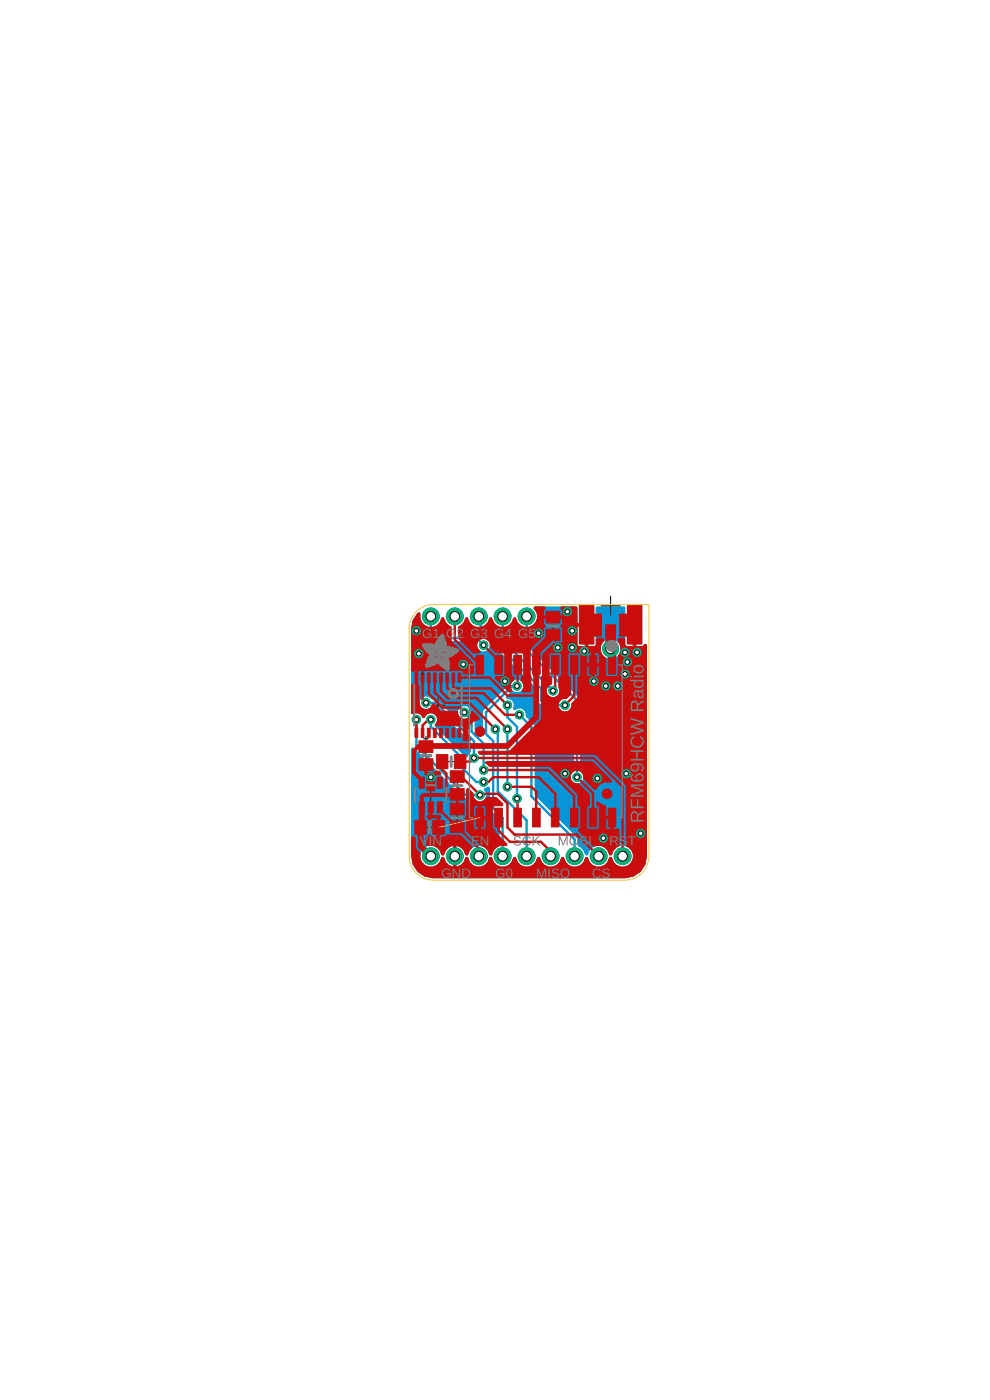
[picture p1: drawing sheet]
<svg xmlns="http://www.w3.org/2000/svg" width="105mm" height="148mm" viewBox="0 0 105 148" stroke-linecap="round" stroke-linejoin="round" font-family="sans-serif">
<g fill="#0696d7" stroke="#0696d7" stroke-width=".11">
<path d="M66.4 64.1h1.5v4.1h-1.5z"/>
<path d="M61.3 64.1h1.5v4.1h-1.5z"/>
</g>
<path d="M44.8 78.2h.5M45.1 77.9v.5M62.9 74.1h1.7M63.7 73.3v1.7" fill="none" stroke="#000" stroke-width=".11"/>
<path d="M44.2 64.9a2.3 2.3 0 0 0-.6 1.6v8.9v.1a.81 .81 0 0 1 1.2 .4h.1a.74 .74 0 0 1 1.1-.3 .74 .74 0 0 1 0 1.2l3.3 3.3h.2l.3-.6-.1-.9-3.7-3.8h-.2a.75 .75 0 0 1-1.2 .2 .75 .75 0 0 1 0-1.2 .75 .75 0 0 1 1.2 .2h.5l3.1 3.1 .1-.1v-.6l-.2-.3a.75 .75 0 0 1-.9-.6 .75 .75 0 0 1 .8-.8 .75 .75 0 0 1 .7 .9l.4 .4v1.3l.5 .5h.2v-.1v-2.5l3.1-3a.73 .73 0 0 1 1-.2 .73 .73 0 0 1 .2 1.1 .73 .73 0 0 1-1.1 .1l-.6 .5 .1 .2a.75 .75 0 0 1 .7 1.1l.1 .1a.76 .76 0 0 1 .9 0 .76 .76 0 0 1 .3 .8l.9 .9v7.3l4.6 4.6v.8a1.41 1.41 0 0 1 .8 1h.1a1.24 1.24 0 0 1 1.3-1 1.24 1.24 0 0 1 1.2 1h.1a1.17 1.17 0 0 1 1.9-.8 1.17 1.17 0 0 1-.5 2.1 1.34 1.34 0 0 1-1.4-1h-.1a1.24 1.24 0 0 1-1.3 1 1.24 1.24 0 0 1-1.2-1h-.1a1.24 1.24 0 0 1-1.2 1 1.24 1.24 0 0 1-1.2-1h-.1a1.24 1.24 0 0 1-1.2 1 1.24 1.24 0 0 1-1.2-1h-.1a1.24 1.24 0 0 1-1.3 1 1.24 1.24 0 0 1-1.2-1h-.1a1.24 1.24 0 0 1-1.2 1 1.24 1.24 0 0 1-1.2-1h-.1a1.24 1.24 0 0 1-1.2 1 1.24 1.24 0 0 1-1.3-1h-.1a1.13 1.13 0 0 1-1 1v-2.3h.1a1.42 1.42 0 0 1 .9 1h.1a1.24 1.24 0 0 1 1.3-1 1.24 1.24 0 0 1 1.2 1l.2-.1a1.33 1.33 0 0 1 .7-.9v-2.8l-1-1v-2.3l-.2-.1-.3 .2v.1a.74 .74 0 0 1-.1 1.1 .74 .74 0 0 1-1.1-.2h-1l-5.3-5.3h-.2v11.4a2.29 2.29 0 0 0 2.2 2.3h20.4a2.29 2.29 0 0 0 2.2-2.3v-22.3l-.2-.1-.2 .2h-.7v-2.4h-1.2v-1.6v-.2h-2.9l-.1 .2v1.6h-2v-1.6l-.1-.2h-4.4l-.1 .2a1.17 1.17 0 0 1-.4 2l.1 2.3 5.2 5.3v7.6a.75 .75 0 0 1 .2 1.1 .75 .75 0 0 1-1.1 0 .75 .75 0 0 1 .2-1.1v-6.6l-.2-.1a.78 .78 0 0 1-1.4 .1h-1.5l-.7-.7-.1-1.3-4.7-4.8h-.2a.75 .75 0 0 1-.8 .8 .75 .75 0 0 1-.7-.9l-.2-.2h-4.3l-.7-.7v-.8a1.55 1.55 0 0 1-.8-1.5zM66.1 66.3h.9v2.1h-.7l-.2-.1zM61.1 66.3h.9v2.1h-.8l-.1-.1zM62.2 66.3h.9v2l-.2 .1h-.7zM63.5 68.7a1.11 1.11 0 0 1 2.2 0 1.11 1.11 0 0 1-2.2 0zM44.9 89.6a1.24 1.24 0 0 1 1.9 .9h.2a1.21 1.21 0 0 1 1-1v2.3a1.36 1.36 0 0 1-1.1-1h-.1a1.18 1.18 0 0 1-1.8 .8 1.18 1.18 0 0 1-.1-2z" fill-rule="evenodd" fill="#0696d7" stroke="#0696d7" stroke-width=".11"/>
<g fill="none" stroke="#0696d7" stroke-width=".25">
<path d="M44.1 76.2v2.8l5.2 5.1h1.5M45.1 74.4h1l4.1 4v1.8M45.6 65.2v1.8l.5 .5h4.3l.8 .8M45.6 76.2v.7l3.4 3.4v1.1l1.4 1.4h.8M49.1 75.4l.8 .8v1.2l1.3 1.3v2.8M50.7 65.2a2.35 2.35 0 0 0 .7 1.8l5.9 5.9v1.2l.5 .5h2M52.4 77.2l.3 .2v6.4l3 3v3.8M53.2 65.2v2.6l5.3 5.3M53.7 74.6v1.3l1 1v7.6M53.7 77.2v6.1M54.7 72.6h-.5l-2.8 2.8v2.3l.8 .7v7.1l1 1.1v4M55 75.6l1.2 1.3v7.4l4.6 4.5v1.8"/>
<path d="M55.7 65.2v3.6l5.4 5.3v8.2"/>
</g>
<circle cx="45.6" cy="90.6" r=".89" fill="#0dab76" stroke="#0dab76" stroke-width=".11"/>
<circle cx="45.6" cy="90.6" r=".51" fill="#fff" stroke="#000" stroke-width=".11"/>
<circle cx="48.1" cy="90.6" r=".89" fill="#0dab76" stroke="#0dab76" stroke-width=".11"/>
<circle cx="48.1" cy="90.6" r=".51" fill="#fff" stroke="#000" stroke-width=".11"/>
<circle cx="50.7" cy="90.6" r=".89" fill="#0dab76" stroke="#0dab76" stroke-width=".11"/>
<circle cx="50.7" cy="90.6" r=".51" fill="#fff" stroke="#000" stroke-width=".11"/>
<circle cx="53.2" cy="90.6" r=".89" fill="#0dab76" stroke="#0dab76" stroke-width=".11"/>
<circle cx="53.2" cy="90.6" r=".51" fill="#fff" stroke="#000" stroke-width=".11"/>
<circle cx="55.7" cy="90.6" r=".89" fill="#0dab76" stroke="#0dab76" stroke-width=".11"/>
<circle cx="55.7" cy="90.6" r=".51" fill="#fff" stroke="#000" stroke-width=".11"/>
<circle cx="58.3" cy="90.6" r=".89" fill="#0dab76" stroke="#0dab76" stroke-width=".11"/>
<circle cx="58.3" cy="90.6" r=".51" fill="#fff" stroke="#000" stroke-width=".11"/>
<circle cx="60.8" cy="90.6" r=".89" fill="#0dab76" stroke="#0dab76" stroke-width=".11"/>
<circle cx="60.8" cy="90.6" r=".51" fill="#fff" stroke="#000" stroke-width=".11"/>
<circle cx="63.4" cy="90.6" r=".89" fill="#0dab76" stroke="#0dab76" stroke-width=".11"/>
<circle cx="63.4" cy="90.6" r=".51" fill="#fff" stroke="#000" stroke-width=".11"/>
<circle cx="65.9" cy="90.6" r=".89" fill="#0dab76" stroke="#0dab76" stroke-width=".11"/>
<circle cx="65.9" cy="90.6" r=".51" fill="#fff" stroke="#000" stroke-width=".11"/>
<circle cx="45.6" cy="65.2" r=".89" fill="#0dab76" stroke="#0dab76" stroke-width=".11"/>
<circle cx="45.6" cy="65.2" r=".51" fill="#fff" stroke="#000" stroke-width=".11"/>
<circle cx="48.1" cy="65.2" r=".89" fill="#0dab76" stroke="#0dab76" stroke-width=".11"/>
<circle cx="48.1" cy="65.2" r=".51" fill="#fff" stroke="#000" stroke-width=".11"/>
<circle cx="50.7" cy="65.2" r=".89" fill="#0dab76" stroke="#0dab76" stroke-width=".11"/>
<circle cx="50.7" cy="65.2" r=".51" fill="#fff" stroke="#000" stroke-width=".11"/>
<circle cx="53.2" cy="65.2" r=".89" fill="#0dab76" stroke="#0dab76" stroke-width=".11"/>
<circle cx="53.2" cy="65.2" r=".51" fill="#fff" stroke="#000" stroke-width=".11"/>
<circle cx="55.7" cy="65.2" r=".89" fill="#0dab76" stroke="#0dab76" stroke-width=".11"/>
<circle cx="55.7" cy="65.2" r=".51" fill="#fff" stroke="#000" stroke-width=".11"/>
<circle cx="64.6" cy="68.7" r=".85" fill="#0dab76" stroke="#0dab76" stroke-width=".11"/>
<circle cx="64.6" cy="68.7" r=".51" fill="#fff" stroke="#000" stroke-width=".11"/>
<circle cx="59.8" cy="81.9" r=".44" fill="#0dab76" stroke="#0dab76" stroke-width=".11"/>
<circle cx="59.8" cy="81.9" r=".25" fill="#fff" stroke="#000" stroke-width=".11"/>
<circle cx="45.6" cy="82.3" r=".44" fill="#0dab76" stroke="#0dab76" stroke-width=".11"/>
<circle cx="45.6" cy="82.3" r=".25" fill="#fff" stroke="#000" stroke-width=".11"/>
<circle cx="49" cy="70.3" r=".44" fill="#0dab76" stroke="#0dab76" stroke-width=".11"/>
<circle cx="49" cy="70.3" r=".25" fill="#fff" stroke="#000" stroke-width=".11"/>
<circle cx="53.4" cy="72.1" r=".44" fill="#0dab76" stroke="#0dab76" stroke-width=".11"/>
<circle cx="53.4" cy="72.1" r=".25" fill="#fff" stroke="#000" stroke-width=".11"/>
<circle cx="57" cy="67" r=".44" fill="#0dab76" stroke="#0dab76" stroke-width=".11"/>
<circle cx="57" cy="67" r=".25" fill="#fff" stroke="#000" stroke-width=".11"/>
<circle cx="59" cy="68.5" r=".44" fill="#0dab76" stroke="#0dab76" stroke-width=".11"/>
<circle cx="59" cy="68.5" r=".25" fill="#fff" stroke="#000" stroke-width=".11"/>
<circle cx="60.6" cy="66.8" r=".44" fill="#0dab76" stroke="#0dab76" stroke-width=".11"/>
<circle cx="60.6" cy="66.8" r=".25" fill="#fff" stroke="#000" stroke-width=".11"/>
<circle cx="60" cy="64.7" r=".44" fill="#0dab76" stroke="#0dab76" stroke-width=".11"/>
<circle cx="60" cy="64.7" r=".25" fill="#fff" stroke="#000" stroke-width=".11"/>
<circle cx="61.8" cy="68.9" r=".44" fill="#0dab76" stroke="#0dab76" stroke-width=".11"/>
<circle cx="61.8" cy="68.9" r=".25" fill="#fff" stroke="#000" stroke-width=".11"/>
<circle cx="66.1" cy="69" r=".44" fill="#0dab76" stroke="#0dab76" stroke-width=".11"/>
<circle cx="66.1" cy="69" r=".25" fill="#fff" stroke="#000" stroke-width=".11"/>
<circle cx="67.4" cy="69" r=".44" fill="#0dab76" stroke="#0dab76" stroke-width=".11"/>
<circle cx="67.4" cy="69" r=".25" fill="#fff" stroke="#000" stroke-width=".11"/>
<circle cx="66.4" cy="70.1" r=".44" fill="#0dab76" stroke="#0dab76" stroke-width=".11"/>
<circle cx="66.4" cy="70.1" r=".25" fill="#fff" stroke="#000" stroke-width=".11"/>
<circle cx="66.1" cy="71.3" r=".44" fill="#0dab76" stroke="#0dab76" stroke-width=".11"/>
<circle cx="66.1" cy="71.3" r=".25" fill="#fff" stroke="#000" stroke-width=".11"/>
<circle cx="65.4" cy="72.6" r=".44" fill="#0dab76" stroke="#0dab76" stroke-width=".11"/>
<circle cx="65.4" cy="72.6" r=".25" fill="#fff" stroke="#000" stroke-width=".11"/>
<circle cx="64.1" cy="72.6" r=".44" fill="#0dab76" stroke="#0dab76" stroke-width=".11"/>
<circle cx="64.1" cy="72.6" r=".25" fill="#fff" stroke="#000" stroke-width=".11"/>
<circle cx="62.8" cy="72.1" r=".44" fill="#0dab76" stroke="#0dab76" stroke-width=".11"/>
<circle cx="62.8" cy="72.1" r=".25" fill="#fff" stroke="#000" stroke-width=".11"/>
<circle cx="60.6" cy="68.5" r=".44" fill="#0dab76" stroke="#0dab76" stroke-width=".11"/>
<circle cx="60.6" cy="68.5" r=".25" fill="#fff" stroke="#000" stroke-width=".11"/>
<circle cx="44.3" cy="69.2" r=".44" fill="#0dab76" stroke="#0dab76" stroke-width=".11"/>
<circle cx="44.3" cy="69.2" r=".25" fill="#fff" stroke="#000" stroke-width=".11"/>
<circle cx="67.8" cy="88.2" r=".44" fill="#0dab76" stroke="#0dab76" stroke-width=".11"/>
<circle cx="67.8" cy="88.2" r=".25" fill="#fff" stroke="#000" stroke-width=".11"/>
<circle cx="63.9" cy="88.7" r=".44" fill="#0dab76" stroke="#0dab76" stroke-width=".11"/>
<circle cx="63.9" cy="88.7" r=".25" fill="#fff" stroke="#000" stroke-width=".11"/>
<circle cx="63.2" cy="82.4" r=".44" fill="#0dab76" stroke="#0dab76" stroke-width=".11"/>
<circle cx="63.2" cy="82.4" r=".25" fill="#fff" stroke="#000" stroke-width=".11"/>
<circle cx="66.3" cy="81.9" r=".44" fill="#0dab76" stroke="#0dab76" stroke-width=".11"/>
<circle cx="66.3" cy="81.9" r=".25" fill="#fff" stroke="#000" stroke-width=".11"/>
<circle cx="44.1" cy="66.8" r=".44" fill="#0dab76" stroke="#0dab76" stroke-width=".11"/>
<circle cx="44.1" cy="66.8" r=".25" fill="#fff" stroke="#000" stroke-width=".11"/>
<circle cx="51.2" cy="81.5" r=".44" fill="#0dab76" stroke="#0dab76" stroke-width=".11"/>
<circle cx="51.2" cy="81.5" r=".25" fill="#fff" stroke="#000" stroke-width=".11"/>
<circle cx="49.1" cy="75.4" r=".44" fill="#0dab76" stroke="#0dab76" stroke-width=".11"/>
<circle cx="49.1" cy="75.4" r=".25" fill="#fff" stroke="#000" stroke-width=".11"/>
<circle cx="53.7" cy="74.6" r=".44" fill="#0dab76" stroke="#0dab76" stroke-width=".11"/>
<circle cx="53.7" cy="74.6" r=".25" fill="#fff" stroke="#000" stroke-width=".11"/>
<circle cx="54.7" cy="84.5" r=".44" fill="#0dab76" stroke="#0dab76" stroke-width=".11"/>
<circle cx="54.7" cy="84.5" r=".25" fill="#fff" stroke="#000" stroke-width=".11"/>
<circle cx="53.7" cy="77.2" r=".44" fill="#0dab76" stroke="#0dab76" stroke-width=".11"/>
<circle cx="53.7" cy="77.2" r=".25" fill="#fff" stroke="#000" stroke-width=".11"/>
<circle cx="53.7" cy="83.3" r=".44" fill="#0dab76" stroke="#0dab76" stroke-width=".11"/>
<circle cx="53.7" cy="83.3" r=".25" fill="#fff" stroke="#000" stroke-width=".11"/>
<circle cx="45.6" cy="76.2" r=".44" fill="#0dab76" stroke="#0dab76" stroke-width=".11"/>
<circle cx="45.6" cy="76.2" r=".25" fill="#fff" stroke="#000" stroke-width=".11"/>
<circle cx="51.2" cy="82.8" r=".44" fill="#0dab76" stroke="#0dab76" stroke-width=".11"/>
<circle cx="51.2" cy="82.8" r=".25" fill="#fff" stroke="#000" stroke-width=".11"/>
<circle cx="45.1" cy="74.4" r=".44" fill="#0dab76" stroke="#0dab76" stroke-width=".11"/>
<circle cx="45.1" cy="74.4" r=".25" fill="#fff" stroke="#000" stroke-width=".11"/>
<circle cx="50.2" cy="80.2" r=".44" fill="#0dab76" stroke="#0dab76" stroke-width=".11"/>
<circle cx="50.2" cy="80.2" r=".25" fill="#fff" stroke="#000" stroke-width=".11"/>
<circle cx="55" cy="75.6" r=".44" fill="#0dab76" stroke="#0dab76" stroke-width=".11"/>
<circle cx="55" cy="75.6" r=".25" fill="#fff" stroke="#000" stroke-width=".11"/>
<circle cx="52.4" cy="77.2" r=".44" fill="#0dab76" stroke="#0dab76" stroke-width=".11"/>
<circle cx="52.4" cy="77.2" r=".25" fill="#fff" stroke="#000" stroke-width=".11"/>
<circle cx="44.1" cy="76.2" r=".44" fill="#0dab76" stroke="#0dab76" stroke-width=".11"/>
<circle cx="44.1" cy="76.2" r=".25" fill="#fff" stroke="#000" stroke-width=".11"/>
<circle cx="50.8" cy="84.1" r=".44" fill="#0dab76" stroke="#0dab76" stroke-width=".11"/>
<circle cx="50.8" cy="84.1" r=".25" fill="#fff" stroke="#000" stroke-width=".11"/>
<circle cx="59.8" cy="74.6" r=".44" fill="#0dab76" stroke="#0dab76" stroke-width=".11"/>
<circle cx="59.8" cy="74.6" r=".25" fill="#fff" stroke="#000" stroke-width=".11"/>
<circle cx="54.7" cy="72.6" r=".44" fill="#0dab76" stroke="#0dab76" stroke-width=".11"/>
<circle cx="54.7" cy="72.6" r=".25" fill="#fff" stroke="#000" stroke-width=".11"/>
<circle cx="51.2" cy="68.3" r=".44" fill="#0dab76" stroke="#0dab76" stroke-width=".11"/>
<circle cx="51.2" cy="68.3" r=".25" fill="#fff" stroke="#000" stroke-width=".11"/>
<circle cx="61.1" cy="82.3" r=".44" fill="#0dab76" stroke="#0dab76" stroke-width=".11"/>
<circle cx="61.1" cy="82.3" r=".25" fill="#fff" stroke="#000" stroke-width=".11"/>
<circle cx="58.5" cy="73.1" r=".44" fill="#0dab76" stroke="#0dab76" stroke-width=".11"/>
<circle cx="58.5" cy="73.1" r=".25" fill="#fff" stroke="#000" stroke-width=".11"/>
<g fill="none" stroke="#000" stroke-width=".11">
<path d="M44.2 71h1M44.7 80h.8M44.7 70.5v.9M45.1 79.6v.7M45.6 74.6h1.5M46.4 73.9v1.5M50.3 65.2h.8M50.5 77.4h.6M50.7 64.9v.7M50.8 77.2v.5M56.7 78.4h2.1M57.8 77.4v2.1"/>
<path d="M58.1 66.3h.8M58.5 65.9v.7M63.6 64.1h2M64.3 68.7h.6M64.6 63.1v2M64.6 68.4v.6M45 84.1h1.2M45.2 87.6h.5M45.5 87.3v.5M45.6 83.5v1.3M47.5 80.6h.5M47.8 80.3v.6"/>
<path d="M48 83.1h.7M48 86.6h.7M48.4 82.8v.7M48.4 86.2v.7M55.3 90.6h.8M55.7 90.2v.8M64 84h.5M64.2 83.8v.5"/>
</g>
<g fill="#c90d0c" stroke="#c90d0c" stroke-width=".11">
<path d="M64.4 69.4h.8v2h-.8z"/>
<path d="M62.4 69.4h.8v2h-.8z"/>
<path d="M60.4 69.4h.8v2h-.8z"/>
<path d="M58.4 69.4h.8v2h-.8z"/>
<path d="M56.4 69.4h.8v2h-.8z"/>
<path d="M54.4 69.4h.8v2h-.8z"/>
<path d="M52.4 69.4h.8v2h-.8z"/>
<path d="M50.4 69.4h.8v2h-.8z"/>
<path d="M50.4 85.5h.8v2h-.8z"/>
<path d="M52.4 85.5h.8v2h-.8z"/>
<path d="M54.4 85.5h.8v2h-.8z"/>
<path d="M56.4 85.5h.8v2h-.8z"/>
<path d="M58.4 85.5h.8v2h-.8z"/>
<path d="M60.4 85.5h.8v2h-.8z"/>
<path d="M62.4 85.5h.8v2h-.8z"/>
<path d="M64.4 85.5h.8v2h-.8z"/>
<path d="M48.5 71.2h.3v1h-.3z"/>
<path d="M47.8 71.2h.3v1h-.3z"/>
<path d="M47.2 71.2h.3v1h-.3z"/>
<path d="M46.5 71.2h.3v1h-.3z"/>
<path d="M45.9 71.2h.3v1h-.3z"/>
<path d="M45.2 71.2h.3v1h-.3z"/>
<path d="M44.6 71.2h.3v1h-.3z"/>
<path d="M43.9 71.2h.3v1h-.3z"/>
<path d="M43.9 77.1h.3v.9h-.3z"/>
<path d="M44.6 77.1h.3v.9h-.3z"/>
<path d="M45.2 77.1h.3v.9h-.3z"/>
<path d="M45.9 77.1h.3v.9h-.3z"/>
<path d="M46.5 77.1h.3v.9h-.3z"/>
<path d="M47.2 77.1h.3v.9h-.3z"/>
<path d="M47.8 77.1h.3v.9h-.3z"/>
<path d="M48.5 77.1h.3v.9h-.3z"/>
<path d="M57.8 66.6h1.5v1.2h-1.5z"/>
<path d="M57.8 64.7h1.5v1.2h-1.5z"/>
<path d="M44.4 84.9h.5v1.1h-.5z"/>
<path d="M45.3 84.9h.6v1.1h-.6z"/>
<path d="M46.3 84.9h.5v1.1h-.5z"/>
<path d="M46.3 82.3h.5v1.1h-.5z"/>
<path d="M44.4 82.3h.5v1.1h-.5z"/>
<path d="M43.9 86.8h1.2v1.5h-1.2z"/>
<path d="M45.8 86.8h1.2v1.5h-1.2z"/>
<path d="M44.3 78.4h1.5v1.2h-1.5z"/>
<path d="M44.3 80.3h1.5v1.2h-1.5z"/>
<path d="M47.6 85h1.5v1.2h-1.5z"/>
<path d="M47.6 86.9h1.5v1.2h-1.5z"/>
<path d="M66.4 64.1h1.5v4.1h-1.5z"/>
<path d="M61.3 64.1h1.5v4.1h-1.5z"/>
<path d="M64.1 66.1h1v2.1h-1z"/>
<path d="M47.6 81.6h1.5v1.2h-1.5z"/>
<path d="M47.6 83.5h1.5v1.2h-1.5z"/>
<path d="M48.1 79.9h1.2v1.4h-1.2z"/>
<path d="M46.2 79.9h1.2v1.4h-1.2z"/>
</g>
<g fill="#c90d0c" stroke="#c90d0c" stroke-width=".11">
<path d="M65.6 65h2.3v2.3h-2.3z" fill-rule="evenodd"/>
<path d="M61.3 65h2.4v2.3h-2.4z" fill-rule="evenodd"/>
<path d="M65.6 65h2.3v2.3h-2.3z" fill-rule="evenodd"/>
<path d="M61.3 65h2.4v2.3h-2.4z" fill-rule="evenodd"/>
<path d="M49.3 65.4a1.38 1.38 0 0 1-.8 1v1.2l1.6 1.5h.6l.1-.2a.74 .74 0 0 1 .1-1.3 .74 .74 0 0 1 1 .9l.6 .6h.8l.1 .1v2.3l-.1 .1h-.8l-.1 .1 1.4 1.5h.3l.1-.1a.84 .84 0 0 1 .2-1.2v-.2l-.3-.2v-2.3l.2-.1h1l.1 .1v2.3l-.2 .2v.3a.88 .88 0 0 1 .1 1.2h.1h.7h.1l-.1-4.4 .1-.2 1.3-1.3v-.8l.2-.2-.2-.3v-.6h2v.6l-.1 .3 .1 .2v1.4l-.1 .2h-.8l-1.2 1.1v2.3l-.1 .2v4.3l-.1 .2-3.2 3.2-.2 .1h-3l-.2 .2 .2 .1h12.2l3.3 3.3v6.4a1.19 1.19 0 0 1 .3 2.1 1.19 1.19 0 0 1-1.9-.8h-.1a1.24 1.24 0 0 1-1.3 1 1.24 1.24 0 0 1-1.2-1h-.1a1.24 1.24 0 0 1-1.2 1 1.24 1.24 0 0 1-1.2-1h-.1a1.24 1.24 0 0 1-1.2 1 1.24 1.24 0 0 1-1.2-1h-.1a1.24 1.24 0 0 1-1.3 1 1.24 1.24 0 0 1-1.2-1h-.1a1.24 1.24 0 0 1-1.2 1 1.24 1.24 0 0 1-1.2-1h-.1a1.24 1.24 0 0 1-1.2 1 1.24 1.24 0 0 1-1.3-1h-.1a1.13 1.13 0 0 1-1 1v-2.3h.1a1.42 1.42 0 0 1 .9 1h.2l.4-.9-1.1-1.2-1.4-.1-.3 .3h-.6v-2a.14 .14 0 0 0 .2-.2 .14 .14 0 0 0-.2-.1h-.8v-1h-.2v1h-.3v.2l.3 .2 .2-.1h.6v2h-.6l-.2-.2-.4 .2v.7l.2 .2a1.29 1.29 0 0 1 1.5 1l.2-.1a1.13 1.13 0 0 1 1-.9v2.3h-.1a1.42 1.42 0 0 1-1-1h-.1a1.22 1.22 0 0 1-1.5 1 1.22 1.22 0 0 1-.9-1.6l-.4-.3v-.2l-.1-1-.3-.2v.2v1.9a2.29 2.29 0 0 0 2.2 2.3h20.4a2.29 2.29 0 0 0 2.2-2.3v-22.3l-.1-.1-.3 .2h-.7v-2.4h-.3v2.4h-.7l-.2-.1v-.6v-.1h-.6l-.1 .3a1.13 1.13 0 0 1 0 1.6v2l-.1 .1h-1l-.2-.1v-1.8l-.5-.5a1.05 1.05 0 0 1 .2-1.3v-.3h-.6l-.1 .1v.6l-.2 .1h-.7v-2.4h-1.1v-1.6l-.1-.2h-1.6v.2l.1 .2v.6h-2v-.6l.2-.2v-.1l-1.1-.1-.1 .2a1.19 1.19 0 0 1-.3 1.9 1.19 1.19 0 0 1-1.7-.9h-.1a1.24 1.24 0 0 1-1.2 1 1.24 1.24 0 0 1-1.2-1h-.1a1.24 1.24 0 0 1-1.2 1 1.24 1.24 0 0 1-1.3-1zM61.1 66.3h.9v2.1h-.8l-.1-.1zM60.3 69.1h1l.1 .1v2.3l-.3 .2v2.1l-.6 .6a.75 .75 0 0 1-.6 1 .75 .75 0 0 1-.8-.8 .75 .75 0 0 1 .9-.7l.4-.4v-1.8l-.3-.2v-2.3zM62.3 69.1h.3v1.1h-.5v-1zM62.9 69.1h.4l.1 .1v1h-.5zM58.3 69.1h1l.1 .1v2.3l-.2 .2-.1 1a.73 .73 0 0 1-.3 1.1 .73 .73 0 0 1-1-.5 .73 .73 0 0 1 .6-.9v-.7l-.3-.2v-2.3zM62.1 70.5h.5v1.1h-.3l-.2-.1zM62.9 70.5h.5v1l-.1 .1h-.4zM44.2 64.9a2.3 2.3 0 0 0-.6 1.6v4.4l.1 .2 .3-.1v1.5l-.3-.1-.1 .1v2.9v.1a.81 .81 0 0 1 1.2 .4h.1a.74 .74 0 0 1 1.1-.4 .74 .74 0 0 1 .1 1.2l.3 .1h2.5l.1 .1v1.4l.1 .1h.6l.1-.1a1.31 1.31 0 0 1 .9-2.2v-.1l-.6-.7h-.2a.74 .74 0 0 1-.8 .8 .74 .74 0 0 1-.7-.8h-1.7l-.7-.8h-.2a.76 .76 0 0 1-.9 .6 .76 .76 0 0 1-.6-.9v-1.6l-.1-.1v-1.5h4.7l.2 .3h.9h.1v-1.1l-2.4-2.3v-1.6a1.41 1.41 0 0 1-.8-.9h-.1a1.22 1.22 0 0 1-1.4 1 1.22 1.22 0 0 1-1-1.5zM51.4 80.6v.2l.4 .3h6.4l2.9 3v1.1l.3 .2v2.2l-.2 .3 1.6 1.7a1.26 1.26 0 0 1 1.8 .9h.1a1.38 1.38 0 0 1 .8-1v-1.7l-.1-.1-.5 .1v-1.4h-.8v-1l-.6-.3-.2-.2h-.1l-.1 .3 .3 .2v2.2l-.1 .2h-1l-.2-.2v-2.2l.3-.2v-1l-1.1-1.2a.75 .75 0 0 1-1-.7 .75 .75 0 0 1 .8-.8 .75 .75 0 0 1 .7 .9l1.2 1.2a1.6 1.6 0 0 1 1.6-.8l.1-.1v-.1l-2.1-2zM64.1 86.7h.5v1.1h-.3l-.2-.2zM45 80.8v1l.2 .3v1.6h.8v-1.6l.2-.1h.3l.1-.1a.37 .37 0 0 0-.3-.3 .37 .37 0 0 0-.4 .2h-.7v-1zM49.4 83.5v2.8l-.2 .3 .2 .2v1.2l1.5 1.5a1.46 1.46 0 0 1 1 1h.1a1.37 1.37 0 0 1 1.6-1v-.2l-1.2-1.2v-.2l-.3-.3v-2.2l.2-.1h.9v-.2l-.7-.7h-1a.76 .76 0 0 1-.9 .4 .76 .76 0 0 1-.6-.9l-.4-.4zM50.3 85.3h.3v1.1h-.5v-1zM50.9 85.3h.4l.1 .1v1h-.5zM50.9 86.7h.5v.9l-.1 .2h-.4zM50.1 86.7h.5v1.1h-.3l-.2-.2z" fill-rule="evenodd"/>
<circle cx="64.2" cy="84" r=".51"/>
<circle cx="50.8" cy="77.4" r=".51"/>
</g>
<path d="M45.1 79h.1h-.9l-.5 .5v2.2l.8 .9v.2M64.6 67.1v1.6M45.6 85.4v.1M48.4 84.1h-.1h-3.5l-.2 .2v1.1" fill="none" stroke="#c90d0c" stroke-width=".42"/>
<path d="M56.7 70.4h.1M56.8 70.4l-.1 5.5-3 3.1h-8.9M44.6 85.4v2l-.1 .2v1.9l1.1 1.1" fill="none" stroke="#c90d0c" stroke-width=".61"/>
<path d="M58.5 67.2l-1.7 1.8v1.4M64.6 67.1l.2 .2v3.1" fill="none" stroke="#c90d0c" stroke-width=".83"/>
<g fill="none" stroke="#c90d0c" stroke-width=".25">
<path d="M44.1 76.2v1.4M44.7 71.7v2.3l.4 .4M45.4 71.7v1.7l1.5 1.5h1.7l.5 .5M45.6 76.2h-.3l-.6 .6v.8M46 71.7v1.6l1.1 1.1h2.6l2.7 2.8M46.7 71.7v1.5l.7 .7h3l3.3 3.3M47.3 71.7v1.1l.6 .6h3.3l2.2 2.2h1.6M48 71.7v1l.1 .2h3.8l1.8 1.7M48.1 65.2v2.5l2.7 2.7M48.6 71.7h3.2l1.9 1.9h3M51.2 68.3l1.6 1.6v.5M54.8 70.4v2.2h-.1"/>
<path d="M58.8 70.4v2.5l-.3 .2M60.8 70.4v3.3l-1 .9M46.5 85.4v.3l4.2 4.1v.8M46.8 80.6v.8l.4 .5v2.1l-.1 .1M48.4 82.2h.4l2 1.9 .1-.1h1.8l1 1v2.6l.8 .7h6.6l2.3 2.3M48.4 84.1v1.5M48.7 80.6h1.1l.4-.4h12.6l3.1 3.1v7.3M51.2 81.5h6.8l2.8 2.7v2.3M51.2 82.8h.5l.5-.5h4.8l1.8 1.7v2.5M52.8 86.5v1.4l1.2 1.2h3.3l1 1v.5M53.7 83.3h2.5l.5 .5v2.7M54.7 84.5l.1 .1v1.9"/>
<path d="M56.7 86.5h.1M58.8 86.5h.1M61.1 82.3l1.7 1.6v2.6"/>
</g>
<circle cx="45.6" cy="90.6" r=".89" fill="#0dab76" stroke="#0dab76" stroke-width=".11"/>
<circle cx="45.6" cy="90.6" r=".51" fill="#fff" stroke="#000" stroke-width=".11"/>
<circle cx="48.1" cy="90.6" r=".89" fill="#0dab76" stroke="#0dab76" stroke-width=".11"/>
<circle cx="48.1" cy="90.6" r=".51" fill="#fff" stroke="#000" stroke-width=".11"/>
<circle cx="50.7" cy="90.6" r=".89" fill="#0dab76" stroke="#0dab76" stroke-width=".11"/>
<circle cx="50.7" cy="90.6" r=".51" fill="#fff" stroke="#000" stroke-width=".11"/>
<circle cx="53.2" cy="90.6" r=".89" fill="#0dab76" stroke="#0dab76" stroke-width=".11"/>
<circle cx="53.2" cy="90.6" r=".51" fill="#fff" stroke="#000" stroke-width=".11"/>
<circle cx="55.7" cy="90.6" r=".89" fill="#0dab76" stroke="#0dab76" stroke-width=".11"/>
<circle cx="55.7" cy="90.6" r=".51" fill="#fff" stroke="#000" stroke-width=".11"/>
<circle cx="58.3" cy="90.6" r=".89" fill="#0dab76" stroke="#0dab76" stroke-width=".11"/>
<circle cx="58.3" cy="90.6" r=".51" fill="#fff" stroke="#000" stroke-width=".11"/>
<circle cx="60.8" cy="90.6" r=".89" fill="#0dab76" stroke="#0dab76" stroke-width=".11"/>
<circle cx="60.8" cy="90.6" r=".51" fill="#fff" stroke="#000" stroke-width=".11"/>
<circle cx="63.4" cy="90.6" r=".89" fill="#0dab76" stroke="#0dab76" stroke-width=".11"/>
<circle cx="63.4" cy="90.6" r=".51" fill="#fff" stroke="#000" stroke-width=".11"/>
<circle cx="65.9" cy="90.6" r=".89" fill="#0dab76" stroke="#0dab76" stroke-width=".11"/>
<circle cx="65.9" cy="90.6" r=".51" fill="#fff" stroke="#000" stroke-width=".11"/>
<circle cx="45.6" cy="65.2" r=".89" fill="#0dab76" stroke="#0dab76" stroke-width=".11"/>
<circle cx="45.6" cy="65.2" r=".51" fill="#fff" stroke="#000" stroke-width=".11"/>
<circle cx="48.1" cy="65.2" r=".89" fill="#0dab76" stroke="#0dab76" stroke-width=".11"/>
<circle cx="48.1" cy="65.2" r=".51" fill="#fff" stroke="#000" stroke-width=".11"/>
<circle cx="50.7" cy="65.2" r=".89" fill="#0dab76" stroke="#0dab76" stroke-width=".11"/>
<circle cx="50.7" cy="65.2" r=".51" fill="#fff" stroke="#000" stroke-width=".11"/>
<circle cx="53.2" cy="65.2" r=".89" fill="#0dab76" stroke="#0dab76" stroke-width=".11"/>
<circle cx="53.2" cy="65.2" r=".51" fill="#fff" stroke="#000" stroke-width=".11"/>
<circle cx="55.7" cy="65.2" r=".89" fill="#0dab76" stroke="#0dab76" stroke-width=".11"/>
<circle cx="55.7" cy="65.2" r=".51" fill="#fff" stroke="#000" stroke-width=".11"/>
<circle cx="64.6" cy="68.7" r=".85" fill="#0dab76" stroke="#0dab76" stroke-width=".11"/>
<circle cx="64.6" cy="68.7" r=".51" fill="#fff" stroke="#000" stroke-width=".11"/>
<circle cx="59.8" cy="81.9" r=".44" fill="#0dab76" stroke="#0dab76" stroke-width=".11"/>
<circle cx="59.8" cy="81.9" r=".25" fill="#fff" stroke="#000" stroke-width=".11"/>
<circle cx="45.6" cy="82.3" r=".44" fill="#0dab76" stroke="#0dab76" stroke-width=".11"/>
<circle cx="45.6" cy="82.3" r=".25" fill="#fff" stroke="#000" stroke-width=".11"/>
<circle cx="49" cy="70.3" r=".44" fill="#0dab76" stroke="#0dab76" stroke-width=".11"/>
<circle cx="49" cy="70.3" r=".25" fill="#fff" stroke="#000" stroke-width=".11"/>
<circle cx="53.4" cy="72.1" r=".44" fill="#0dab76" stroke="#0dab76" stroke-width=".11"/>
<circle cx="53.4" cy="72.1" r=".25" fill="#fff" stroke="#000" stroke-width=".11"/>
<circle cx="57" cy="67" r=".44" fill="#0dab76" stroke="#0dab76" stroke-width=".11"/>
<circle cx="57" cy="67" r=".25" fill="#fff" stroke="#000" stroke-width=".11"/>
<circle cx="59" cy="68.5" r=".44" fill="#0dab76" stroke="#0dab76" stroke-width=".11"/>
<circle cx="59" cy="68.5" r=".25" fill="#fff" stroke="#000" stroke-width=".11"/>
<circle cx="60.6" cy="66.8" r=".44" fill="#0dab76" stroke="#0dab76" stroke-width=".11"/>
<circle cx="60.6" cy="66.8" r=".25" fill="#fff" stroke="#000" stroke-width=".11"/>
<circle cx="60" cy="64.7" r=".44" fill="#0dab76" stroke="#0dab76" stroke-width=".11"/>
<circle cx="60" cy="64.7" r=".25" fill="#fff" stroke="#000" stroke-width=".11"/>
<circle cx="61.8" cy="68.9" r=".44" fill="#0dab76" stroke="#0dab76" stroke-width=".11"/>
<circle cx="61.8" cy="68.9" r=".25" fill="#fff" stroke="#000" stroke-width=".11"/>
<circle cx="66.1" cy="69" r=".44" fill="#0dab76" stroke="#0dab76" stroke-width=".11"/>
<circle cx="66.1" cy="69" r=".25" fill="#fff" stroke="#000" stroke-width=".11"/>
<circle cx="67.4" cy="69" r=".44" fill="#0dab76" stroke="#0dab76" stroke-width=".11"/>
<circle cx="67.4" cy="69" r=".25" fill="#fff" stroke="#000" stroke-width=".11"/>
<circle cx="66.4" cy="70.1" r=".44" fill="#0dab76" stroke="#0dab76" stroke-width=".11"/>
<circle cx="66.4" cy="70.1" r=".25" fill="#fff" stroke="#000" stroke-width=".11"/>
<circle cx="66.1" cy="71.3" r=".44" fill="#0dab76" stroke="#0dab76" stroke-width=".11"/>
<circle cx="66.1" cy="71.3" r=".25" fill="#fff" stroke="#000" stroke-width=".11"/>
<circle cx="65.4" cy="72.6" r=".44" fill="#0dab76" stroke="#0dab76" stroke-width=".11"/>
<circle cx="65.4" cy="72.6" r=".25" fill="#fff" stroke="#000" stroke-width=".11"/>
<circle cx="64.1" cy="72.6" r=".44" fill="#0dab76" stroke="#0dab76" stroke-width=".11"/>
<circle cx="64.1" cy="72.6" r=".25" fill="#fff" stroke="#000" stroke-width=".11"/>
<circle cx="62.8" cy="72.1" r=".44" fill="#0dab76" stroke="#0dab76" stroke-width=".11"/>
<circle cx="62.8" cy="72.1" r=".25" fill="#fff" stroke="#000" stroke-width=".11"/>
<circle cx="60.6" cy="68.5" r=".44" fill="#0dab76" stroke="#0dab76" stroke-width=".11"/>
<circle cx="60.6" cy="68.5" r=".25" fill="#fff" stroke="#000" stroke-width=".11"/>
<circle cx="44.3" cy="69.2" r=".44" fill="#0dab76" stroke="#0dab76" stroke-width=".11"/>
<circle cx="44.3" cy="69.2" r=".25" fill="#fff" stroke="#000" stroke-width=".11"/>
<circle cx="67.8" cy="88.2" r=".44" fill="#0dab76" stroke="#0dab76" stroke-width=".11"/>
<circle cx="67.8" cy="88.2" r=".25" fill="#fff" stroke="#000" stroke-width=".11"/>
<circle cx="63.9" cy="88.7" r=".44" fill="#0dab76" stroke="#0dab76" stroke-width=".11"/>
<circle cx="63.9" cy="88.7" r=".25" fill="#fff" stroke="#000" stroke-width=".11"/>
<circle cx="63.2" cy="82.4" r=".44" fill="#0dab76" stroke="#0dab76" stroke-width=".11"/>
<circle cx="63.2" cy="82.4" r=".25" fill="#fff" stroke="#000" stroke-width=".11"/>
<circle cx="66.3" cy="81.9" r=".44" fill="#0dab76" stroke="#0dab76" stroke-width=".11"/>
<circle cx="66.3" cy="81.9" r=".25" fill="#fff" stroke="#000" stroke-width=".11"/>
<circle cx="44.1" cy="66.8" r=".44" fill="#0dab76" stroke="#0dab76" stroke-width=".11"/>
<circle cx="44.1" cy="66.8" r=".25" fill="#fff" stroke="#000" stroke-width=".11"/>
<circle cx="51.2" cy="81.5" r=".44" fill="#0dab76" stroke="#0dab76" stroke-width=".11"/>
<circle cx="51.2" cy="81.5" r=".25" fill="#fff" stroke="#000" stroke-width=".11"/>
<circle cx="49.1" cy="75.4" r=".44" fill="#0dab76" stroke="#0dab76" stroke-width=".11"/>
<circle cx="49.1" cy="75.4" r=".25" fill="#fff" stroke="#000" stroke-width=".11"/>
<circle cx="53.7" cy="74.6" r=".44" fill="#0dab76" stroke="#0dab76" stroke-width=".11"/>
<circle cx="53.7" cy="74.6" r=".25" fill="#fff" stroke="#000" stroke-width=".11"/>
<circle cx="54.7" cy="84.5" r=".44" fill="#0dab76" stroke="#0dab76" stroke-width=".11"/>
<circle cx="54.7" cy="84.5" r=".25" fill="#fff" stroke="#000" stroke-width=".11"/>
<circle cx="53.7" cy="77.2" r=".44" fill="#0dab76" stroke="#0dab76" stroke-width=".11"/>
<circle cx="53.7" cy="77.2" r=".25" fill="#fff" stroke="#000" stroke-width=".11"/>
<circle cx="53.7" cy="83.3" r=".44" fill="#0dab76" stroke="#0dab76" stroke-width=".11"/>
<circle cx="53.7" cy="83.3" r=".25" fill="#fff" stroke="#000" stroke-width=".11"/>
<circle cx="45.6" cy="76.2" r=".44" fill="#0dab76" stroke="#0dab76" stroke-width=".11"/>
<circle cx="45.6" cy="76.2" r=".25" fill="#fff" stroke="#000" stroke-width=".11"/>
<circle cx="51.2" cy="82.8" r=".44" fill="#0dab76" stroke="#0dab76" stroke-width=".11"/>
<circle cx="51.2" cy="82.8" r=".25" fill="#fff" stroke="#000" stroke-width=".11"/>
<circle cx="45.1" cy="74.4" r=".44" fill="#0dab76" stroke="#0dab76" stroke-width=".11"/>
<circle cx="45.1" cy="74.4" r=".25" fill="#fff" stroke="#000" stroke-width=".11"/>
<circle cx="50.2" cy="80.2" r=".44" fill="#0dab76" stroke="#0dab76" stroke-width=".11"/>
<circle cx="50.2" cy="80.2" r=".25" fill="#fff" stroke="#000" stroke-width=".11"/>
<circle cx="55" cy="75.6" r=".44" fill="#0dab76" stroke="#0dab76" stroke-width=".11"/>
<circle cx="55" cy="75.6" r=".25" fill="#fff" stroke="#000" stroke-width=".11"/>
<circle cx="52.4" cy="77.2" r=".44" fill="#0dab76" stroke="#0dab76" stroke-width=".11"/>
<circle cx="52.4" cy="77.2" r=".25" fill="#fff" stroke="#000" stroke-width=".11"/>
<circle cx="44.1" cy="76.2" r=".44" fill="#0dab76" stroke="#0dab76" stroke-width=".11"/>
<circle cx="44.1" cy="76.2" r=".25" fill="#fff" stroke="#000" stroke-width=".11"/>
<circle cx="50.8" cy="84.1" r=".44" fill="#0dab76" stroke="#0dab76" stroke-width=".11"/>
<circle cx="50.8" cy="84.1" r=".25" fill="#fff" stroke="#000" stroke-width=".11"/>
<circle cx="59.8" cy="74.6" r=".44" fill="#0dab76" stroke="#0dab76" stroke-width=".11"/>
<circle cx="59.8" cy="74.6" r=".25" fill="#fff" stroke="#000" stroke-width=".11"/>
<circle cx="54.7" cy="72.6" r=".44" fill="#0dab76" stroke="#0dab76" stroke-width=".11"/>
<circle cx="54.7" cy="72.6" r=".25" fill="#fff" stroke="#000" stroke-width=".11"/>
<circle cx="51.2" cy="68.3" r=".44" fill="#0dab76" stroke="#0dab76" stroke-width=".11"/>
<circle cx="51.2" cy="68.3" r=".25" fill="#fff" stroke="#000" stroke-width=".11"/>
<circle cx="61.1" cy="82.3" r=".44" fill="#0dab76" stroke="#0dab76" stroke-width=".11"/>
<circle cx="61.1" cy="82.3" r=".25" fill="#fff" stroke="#000" stroke-width=".11"/>
<circle cx="58.5" cy="73.1" r=".44" fill="#0dab76" stroke="#0dab76" stroke-width=".11"/>
<circle cx="58.5" cy="73.1" r=".25" fill="#fff" stroke="#000" stroke-width=".11"/>
<g fill="#808080">
<path d="M54.5 88.6l.4-.1 .2 .2h-.1a.22 .22 0 0 0-.3-.1 .22 .22 0 0 0-.1 .2l.4 .2a.26 .26 0 0 1 .2 .3 .26 .26 0 0 1-.3 .2 .44 .44 0 0 1-.6-.3h.2a.26 .26 0 0 0 .3 .2 .26 .26 0 0 0 .2-.3l-.3-.1a.28 .28 0 0 1-.3-.1 .28 .28 0 0 1 .1-.3zM55.4 88.6a.48 .48 0 0 1 .8 .1l-.1 .1a.38 .38 0 0 0-.7 0 .38 .38 0 0 0 .4 .6l.3-.2h.1a.5 .5 0 0 1-.8 .2 .5 .5 0 0 1 0-.8zM56.4 88.5h.1v.5l.5-.5h.1l-.4 .4 .5 .6h-.2l-.4-.5-.1 .1v.4h-.1z"/>
<path d="M56.8 91.9h.2l.3 .9 .3-.9h.2v1h-.1v-.9l-.3 .9h-.1l-.3-.9v.9h-.2zM58 91.9h.2v1h-.2zM58.5 92l.4-.1 .3 .2-.2 .1a.22 .22 0 0 0-.2-.2 .22 .22 0 0 0-.2 .3l.5 .1a.26 .26 0 0 1 .1 .3 .26 .26 0 0 1-.2 .2 .44 .44 0 0 1-.6-.2l.1-.1a.26 .26 0 0 0 .3 .2 .26 .26 0 0 0 .2-.3h-.2a.28 .28 0 0 1-.3-.2 .28 .28 0 0 1 0-.3zM59.3 92.4a.5 .5 0 0 1 1 0 .5 .5 0 0 1-1 0zM59.4 92.4a.4 .4 0 0 0 .8 0 .4 .4 0 0 0-.8 0z"/>
<path d="M59.1 88.5h.2l.3 .8 .3-.8h.2v1h-.1v-.9l-.3 .9h-.1l-.4-.9v.9h-.1zM60.2 89a.5 .5 0 0 1 1 0 .5 .5 0 0 1-1 0zM60.3 89a.4 .4 0 0 0 .8 0 .4 .4 0 0 0-.8 0zM61.5 88.6l.4-.1 .3 .2h-.2a.22 .22 0 0 0-.2-.1 .22 .22 0 0 0-.2 .2l.5 .2a.26 .26 0 0 1 .1 .3 .26 .26 0 0 1-.3 .2 .44 .44 0 0 1-.5-.3h.1a.26 .26 0 0 0 .3 .2 .26 .26 0 0 0 .2-.3l-.3-.1a.28 .28 0 0 1-.3-.1 .28 .28 0 0 1 .1-.3zM62.4 88.5h.1v1h-.1z"/>
<path d="M62.8 92a.48 .48 0 0 1 .8 .2h-.1a.38 .38 0 0 0-.7 .1 .38 .38 0 0 0 .4 .5l.3-.2 .1 .1a.5 .5 0 0 1-.7 .1 .5 .5 0 0 1-.1-.8zM63.9 92l.4-.1 .2 .2-.1 .1a.22 .22 0 0 0-.3-.2 .22 .22 0 0 0-.2 .3l.5 .1a.26 .26 0 0 1 .1 .3 .26 .26 0 0 1-.2 .2 .44 .44 0 0 1-.6-.2l.1-.1a.26 .26 0 0 0 .4 .2 .26 .26 0 0 0 .2-.3h-.3a.28 .28 0 0 1-.3-.2 .28 .28 0 0 1 .1-.3z"/>
<path d="M64.6 88.5h.4a.28 .28 0 0 1 .4 .2 .28 .28 0 0 1-.2 .4l.2 .4h-.1l-.3-.4h-.3v.4h-.1zM64.7 88.6v.4h.3a.18 .18 0 0 0 .3-.2 .18 .18 0 0 0-.3-.2zM65.7 88.6l.4-.1 .3 .2h-.2a.22 .22 0 0 0-.3-.1 .22 .22 0 0 0-.1 .2l.5 .2a.26 .26 0 0 1 .1 .3 .26 .26 0 0 1-.3 .2 .44 .44 0 0 1-.5-.3h.1a.26 .26 0 0 0 .3 .2 .26 .26 0 0 0 .2-.3l-.3-.1a.28 .28 0 0 1-.3-.1 .28 .28 0 0 1 .1-.3zM66.5 88.5h.8v.1h-.4v.9h-.1v-.9h-.3z"/>
<path d="M46.9 92l.1-.1h.4l.3 .2-.2 .1a.39 .39 0 0 0-.5 0 .39 .39 0 0 0 0 .5 .39 .39 0 0 0 .5 0l.1-.2h-.3v-.1h.4v.3a.53 .53 0 0 1-.8 .1 .53 .53 0 0 1 0-.8zM47.9 91.9h.2l.5 .9v-.9h.1v1h-.2l-.5-.8v.8h-.1zM48.9 91.9a.6 .6 0 0 1 .9 .5l-.1 .3-.2 .1-.6 .1zM49.1 92v.8a.41 .41 0 0 0 .5-.4 .41 .41 0 0 0-.5-.4z"/>
<path d="M49.9 88.5h.8v.1h-.6v.3h.5v.1h-.5v.4h.6v.1h-.8zM50.9 88.5h.1l.6 .8v-.8h.1v1h-.2l-.5-.9v.9h-.1z"/>
<path d="M44.4 88.5h.2l.3 .9 .3-.9h.1l-.4 1h-.1zM45.5 88.5h.1v1h-.1zM45.9 88.5h.1l.5 .8v-.8h.2v1h-.2l-.5-.9v.9h-.1z"/>
<path d="M66.9 86a.39 .39 0 0 1 .4-.1 .39 .39 0 0 1 .2 .3l.6-.4v.2l-.6 .3v.5h.6v.2h-1.3v-.7zM67 86.1l-.1 .7h.5v-.5a.26 .26 0 0 0-.1-.2 .26 .26 0 0 0-.3 0zM66.8 84.6h.1v.8h.5v-.8h.2v.8h.5v.1h-1.3zM66.8 83h1.3v.2h-1.2l1.2 .4v.1l-1.2 .5h1.2v.1h-1.3v-.2l1.1-.4-1.1-.4zM66.9 82l.1-.1v.1l-.1 .3a.42 .42 0 0 0 .5 .3 .45 .45 0 0 1 .1-.7 .45 .45 0 0 1 .6 .2 .45 .45 0 0 1-.3 .6l-.3 .1a.53 .53 0 0 1-.6-.2 .53 .53 0 0 1 0-.6zM67.4 82.3a.29 .29 0 0 0 .5 0 .29 .29 0 0 0-.5 0zM66.9 80.9l.1-.1a.7 .7 0 0 1 1.1 .6l-.3 .2v-.1l.2-.3a.43 .43 0 0 0-.5-.3 .45 .45 0 0 1-.2 .8 .45 .45 0 0 1-.6-.5zM66.9 81.2a.3 .3 0 0 0 .6 0 .3 .3 0 0 0-.6 0zM66.8 79.4h1.3v.2h-.6v.7h.6v.2h-1.3v-.2h.5v-.7h-.5zM66.9 78l.2-.1v.2a.5 .5 0 0 0-.1 .7 .5 .5 0 0 0 .6 .1 .47 .47 0 0 0 .4-.4 .47 .47 0 0 0-.3-.5l.1-.1a.68 .68 0 0 1 .2 1 .68 .68 0 0 1-1 .1 .68 .68 0 0 1-.1-1zM66.8 76l1.3 .4v.2l-1.1 .3 1.1 .3v.2l-1.3 .4v-.2l1.1-.3-1.1-.3v-.2l1.1-.3-1.1-.3zM66.9 74.3a.39 .39 0 0 1 .4-.1 .39 .39 0 0 1 .2 .3l.6-.4v.2l-.6 .3v.5h.6v.2h-1.3v-.7zM67 74.4l-.1 .7h.5v-.5a.26 .26 0 0 0-.1-.2 .26 .26 0 0 0-.3 0zM67.1 73.2l.3-.1 .5-.1 .1-.1h.1v.2l-.2 .1a.34 .34 0 0 1 .2 .6 .34 .34 0 0 1-.6-.1v-.5a.24 .24 0 0 0-.3 .2 .24 .24 0 0 0 .1 .3v.2a.44 .44 0 0 1-.2-.7zM67.6 73.2v.2a.23 .23 0 0 0 .2 .3 .23 .23 0 0 0 .2-.2 .23 .23 0 0 0-.2-.2zM66.7 71.9h1.4v.2h-.2a.37 .37 0 0 1 .2 .4 .37 .37 0 0 1-.3 .3 .54 .54 0 0 1-.8-.4l.2-.3h-.5zM67.3 72.2a.25 .25 0 0 0-.1 .2 .25 .25 0 0 0 .2 .2h.4a.25 .25 0 0 0 .2-.2 .25 .25 0 0 0-.2-.3zM66.7 71.5h.1v.2h-.1zM67.1 71.5h1v.2h-1zM67.2 70.5a.55 .55 0 0 1 .6-.1 .55 .55 0 0 1 .3 .6 .54 .54 0 0 1-.8 .3 .54 .54 0 0 1-.1-.8zM67.3 70.6a.28 .28 0 0 0-.1 .3 .28 .28 0 0 0 .2 .2h.2a.32 .32 0 0 0 .4-.3v-.1a.55 .55 0 0 0-.7-.1z"/>
<path d="M52.6 92l.1-.1h.4l.3 .2-.2 .1a.39 .39 0 0 0-.5 0 .39 .39 0 0 0 0 .5 .39 .39 0 0 0 .5 0l.1-.2h-.3v-.1h.4v.3a.53 .53 0 0 1-.8 .1 .53 .53 0 0 1 0-.8zM53.6 92a.32 .32 0 0 1 .4-.1 .32 .32 0 0 1 .2 .3 .53 .53 0 0 1-.3 .7 .57 .57 0 0 1-.3-.9zM53.8 92l-.1 .2v.5a.2 .2 0 0 0 .4 0v-.6z"/>
<path d="M44.9 66.7l.1-.1h.4l.2 .2h-.1a.39 .39 0 0 0-.5 0 .39 .39 0 0 0-.1 .5 .39 .39 0 0 0 .6 .1v-.2h-.3v-.2h.5v.4a.53 .53 0 0 1-.8 0 .53 .53 0 0 1 0-.7zM45.9 66.7l.3-.1v.8h.3v.1h-.6v-.1h.2v-.7l-.2 .1z"/>
<path d="M47.4 66.7l.1-.1h.4l.3 .2h-.2a.39 .39 0 0 0-.5 0 .39 .39 0 0 0 0 .5 .39 .39 0 0 0 .5 .1l.1-.2h-.3v-.2h.4v.4a.53 .53 0 0 1-.8 0 .53 .53 0 0 1 0-.7zM48.5 66.6a.33 .33 0 0 1 .5 .2 .33 .33 0 0 1-.3 .4l-.2 .2h.5v.1h-.6v-.1l.3-.3a.21 .21 0 0 0 .2-.3 .21 .21 0 0 0-.4-.1l-.1 .1z"/>
<path d="M49.9 66.7l.2-.1h.3l.3 .2h-.1a.39 .39 0 0 0-.6 0 .39 .39 0 0 0 0 .5 .39 .39 0 0 0 .5 .1l.1-.2h-.3v-.2h.4v.4a.53 .53 0 0 1-.7 0 .53 .53 0 0 1-.1-.7zM51 66.6a.28 .28 0 0 1 .5 0 .28 .28 0 0 1-.2 .4 .26 .26 0 0 1 .3 .3 .26 .26 0 0 1-.4 .2 .3 .3 0 0 1-.3-.2h.1l.2 .1a.18 .18 0 0 0 .2-.2 .18 .18 0 0 0-.2-.1l-.1-.1a.19 .19 0 0 0 .3-.1 .19 .19 0 0 0-.1-.3 .19 .19 0 0 0-.3 .2h-.1z"/>
<path d="M52.5 66.7l.1-.1h.4l.2 .2h-.1a.39 .39 0 0 0-.5 0 .39 .39 0 0 0-.1 .5 .39 .39 0 0 0 .6 .1v-.2h-.2v-.2h.4v.4a.53 .53 0 0 1-.8 0 .53 .53 0 0 1 0-.7zM53.9 66.6h.1v.6h.1v.1h-.1v.2h-.1v-.2h-.5zM53.9 66.7l-.4 .5h.4z"/>
<path d="M55 66.7l.2-.1h.3l.3 .2h-.1a.39 .39 0 0 0-.6 0 .39 .39 0 0 0 0 .5 .39 .39 0 0 0 .5 .1l.1-.2h-.3v-.2h.4v.4a.53 .53 0 0 1-.8 0 .53 .53 0 0 1 0-.7zM56 66.6h.6v.1h-.5v.3a.33 .33 0 0 1 .5 .1 .33 .33 0 0 1-.2 .5 .33 .33 0 0 1-.4-.3l.3 .1a.22 .22 0 0 0 .2-.3 .22 .22 0 0 0-.4 0h-.1z"/>
</g>
<path d="M50.1 70.4h-.4v16.1h.4M65.5 70.4h.3v16.1h-.3" fill="none" stroke="#808080" stroke-width=".13"/>
<g fill="#808080" stroke="#808080" stroke-width=".11">
<path d="M47.6 73a.56 .56 0 0 1 .9 .2 .56 .56 0 0 1-.4 .8 .56 .56 0 0 1-.7-.6h.2a.36 .36 0 0 1 .5-.3 .36 .36 0 0 1 .1 .6 .36 .36 0 0 1-.6-.1v-.2h-.2z" fill-rule="evenodd"/>
<circle cx="64.8" cy="68.3" r=".61"/>
</g>
<path d="M43.8 72.5v4.3M48.9 72.6v4.2M43.9 83.4v1.5M45.2 83.1h.8M47.2 83.4v1.5" fill="none" stroke="#808080" stroke-width=".21"/>
<path d="M44.6 80h1M58 66.3h1M45.5 87.1v1M47.8 80.1v1M47.9 86.6h1M47.9 83.1h1" fill="none" stroke="#808080" stroke-width=".32"/>
<g fill="none" stroke="#808080" stroke-width=".11">
<path d="M44.7 68.3h1.4M44.7 68.3h1.3M44.7 68.2l1.3 .1M44.7 68.4h2.5M44.7 68.4h1.4M44.7 68.2h1.2M44.7 68.2h1.1M44.8 68.5h1.8M44.8 68.4h2.4M44.8 68.5h1.7M44.8 68.2h.8M44.9 68.5h1.6"/>
<path d="M44.9 68.6h1.6M44.9 68.7h1.6M45 68.7h1.5M45 68.8h.9M45.1 70.5h.4M45.1 70.4h.6M45.1 68.8h.8M45.1 70.5h.3M45.1 70.4h.8M45.1 68.9h.8M45.1 70.3h1M45.1 70.6h.2"/>
<path d="M45.1 70.2h1.1M45.2 70.1h1.1M45.2 69h.8M45.2 70h1.2M45.2 70h2.3M45.2 69h.9M45.2 69.9h2.3M45.2 69l.9 .1M45.3 69.9h2.2M45.3 69.8h2.2M45.3 69.1h1.4M45.3 69.7h1.4"/>
<path d="M45.3 69.6h.7M45.4 69.6h.6M45.4 69.2h1.3M45.4 69.5h.6M45.4 69.2h2.8M45.5 69.4h.6M45.5 69.2h2.6M45.6 69.4h.5M45.6 69.3h2.4M45.7 70.5h-.6M45.7 69.3h.5M45.8 70.4h-.7"/>
<path d="M46 68.8h.5M46 70.3l-.9 .1M46.1 69.5h-.7M46.1 68.8h.4M46.1 69.4h-.6M46.1 68.3h1.1M46.1 68.2h1.1M46.1 69.6h.6M46.1 68.4h1.1M46.1 68.1h1.1M46.2 70.3h-1.1M46.2 68.9h.3"/>
<path d="M46.2 68h1M46.2 67.9h1M46.2 69.6h.4M46.2 69.3h-.6M46.2 67.9h.9M46.2 70.2h-1.1M46.2 67.8h.9M46.3 67.8h.8M46.3 70.1h-1.2M46.3 69.5h.3M46.3 68.9h.2M46.3 69h2.2"/>
<path d="M46.3 67.7h.8M46.3 70l-1.1 .1M46.4 69.4h.2M46.4 69h.4M46.4 67.7h.7M46.4 67.6h.7M46.4 69.3h1.6M46.4 70.1h1.1M46.4 70h1.1M46.4 70.2h1.1M46.4 67.6h.6M46.5 70.2h1"/>
<path d="M46.5 67.5h.5M46.5 70.3h1M46.5 67.4h.5M46.6 70.4h.9M46.6 67.4h.4M46.6 69.3h-.2M46.6 68.9h1.9M46.6 67.3h.4M46.6 67.3h.3M46.7 70.5h.8M46.7 68.9h1.8M46.7 68.5h.4"/>
<path d="M46.7 67.3h.2M46.7 69.3h1.2M46.7 68.8h1.8M46.7 68.7l1.8 .1M46.7 68.7h1.7M46.7 68.7h1.6M46.7 68.6h1.5M46.7 68.6h1.4M46.7 68.6h1.3M46.7 68.6h1.2M46.7 67.2h.2M46.7 69.4h1.2"/>
<path d="M46.8 70.5h.7M46.8 69.4h1M46.8 69l-.5 .1M46.8 69.5h.9M46.8 70.6h.7M46.8 69.5h.4M46.8 69.5l.5 .1M46.9 70.6h.6M46.9 69.6h.5M46.9 69.6h.4M46.9 69.7h.5M46.9 70.7h.6"/>
<path d="M47 70.7h.5M47.1 70.8h.4M47.1 69.2h1.1M47.2 70.8h.3M47.2 70.9h.3M47.2 69.1h1.1M47.2 69h1.2M47.2 68.5h.6M47.2 68.5h.5M47.3 70.9h.2M47.3 69.5h.3M47.3 68.5h.3"/>
<path d="M47.3 69.5h.2M47.5 69.8h-2.2M48.2 69.1h-1.1M48.3 69l-1.1 .1M48.5 68.9h-1.9"/>
</g>
<path d="M43.9 64.9a2.61 2.61 0 0 1 1.9-.9h22.9v26.6a2.54 2.54 0 0 1-2.6 2.6h-20.3a2.54 2.54 0 0 1-2.5-2.6v-24.1a2.47 2.47 0 0 1 .6-1.6z" fill="none" stroke="#eec643" stroke-width=".11"/>
<path d="M50.8 86.5l-4.4 1.1" fill="none" stroke="#c8c832" stroke-width=".11"/>
</svg>
